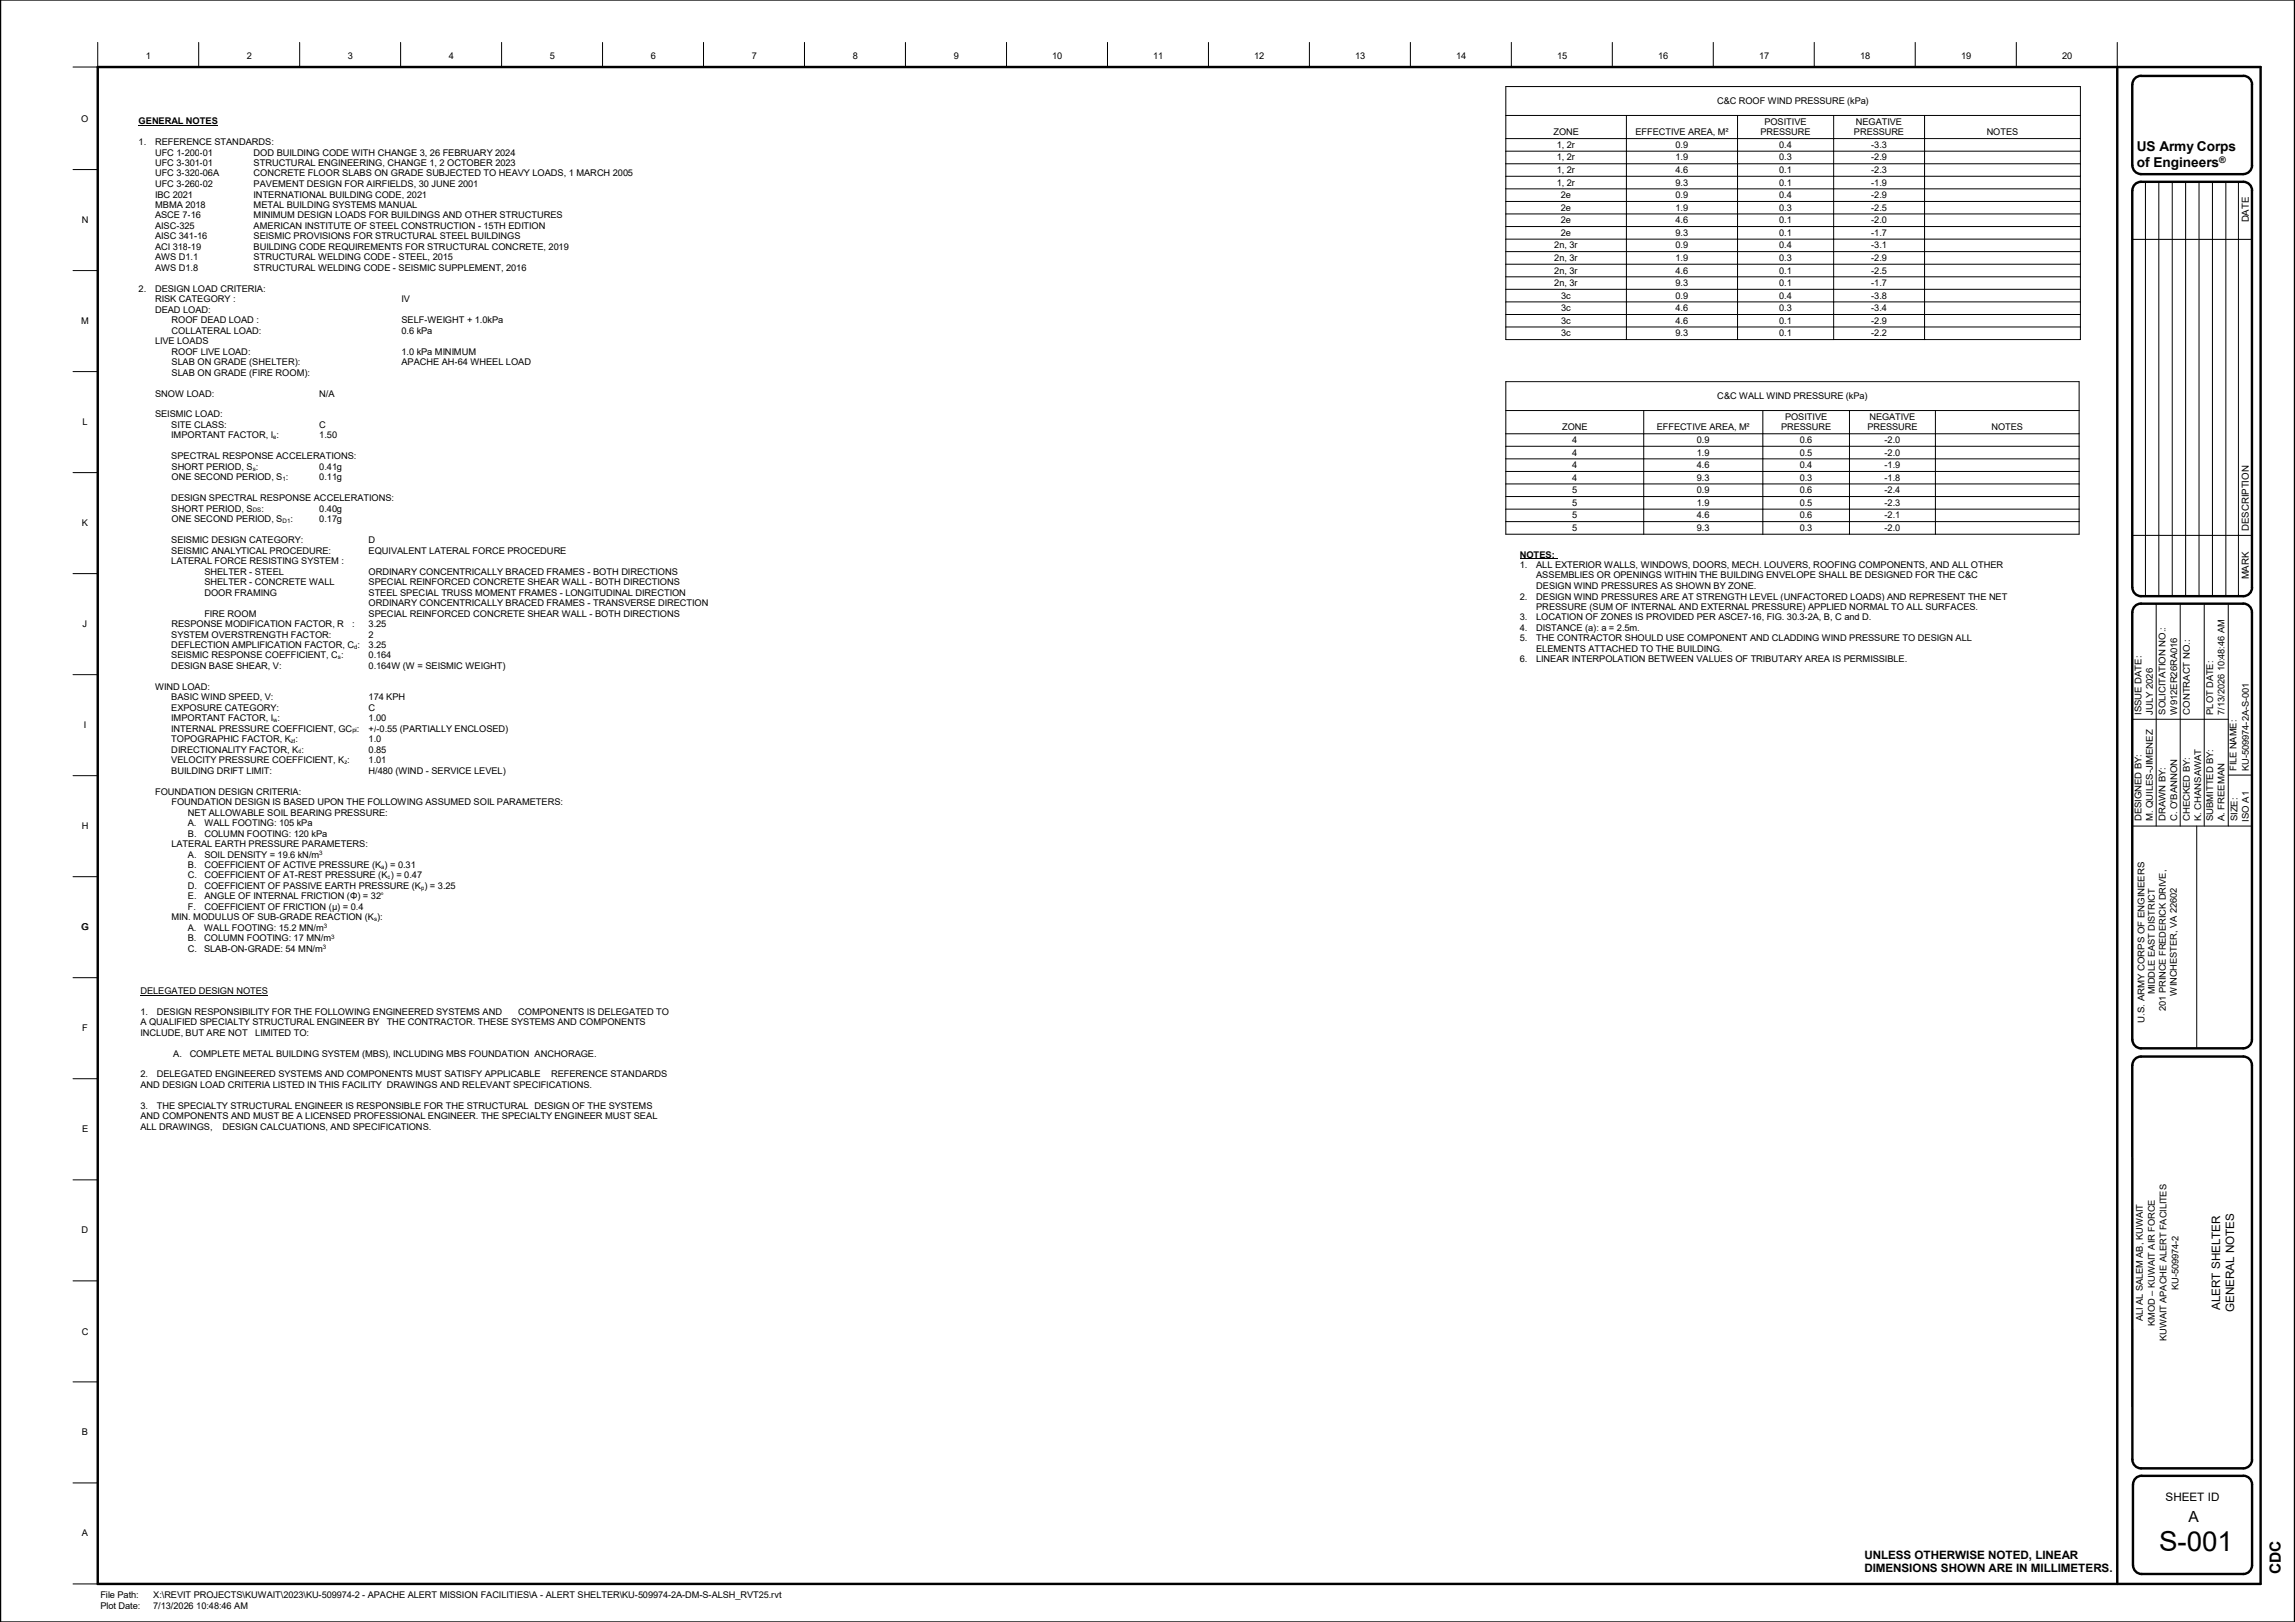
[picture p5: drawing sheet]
<svg xmlns="http://www.w3.org/2000/svg" width="841mm" height="594mm" viewBox="0 0 841 594" stroke-linecap="round" stroke-linejoin="round" font-family="sans-serif">
<defs><g id="words">
<text font-size="10.1" x="791.3" y="567.9">S-001</text>
<g font-size="5.6">
<text x="802" y="557.4">A</text>
<text x="835.9" y="576.7" transform="rotate(-90 835.9 576.7)">CDC</text>
</g>
<g font-size="5">
<text x="783.1" y="55.5">US Army Corps</text>
<text x="783.1" y="61.3">of Engineers</text>
</g>
<g font-size="4.3">
<text x="813.6" y="479.8" transform="rotate(-90 813.6 479.8)">ALERT SHELTER</text>
<text x="818.7" y="480.6" transform="rotate(-90 818.7 480.6)">GENERAL NOTES</text>
<text x="793.6" y="549.7">SHEET ID</text>
</g>
<g font-size="4.2">
<text x="683.2" y="570.8">UNLESS OTHERWISE NOTED, LINEAR</text>
<text x="683.2" y="575.8">DIMENSIONS SHOWN ARE IN MILLIMETERS.</text>
</g>
<g font-size="3.5">
<text x="824.1" y="81.4" transform="rotate(-90 824.1 81.4)">DATE</text>
<text x="824.1" y="194.4" transform="rotate(-90 824.1 194.4)">DESCRIPTION</text>
<text x="824.1" y="212.2" transform="rotate(-90 824.1 212.2)">MARK</text>
</g>
<g font-size="3.4">
<text x="53.5" y="21.5">1</text>
<text x="90.5" y="21.5">2</text>
<text x="127.5" y="21.5">3</text>
<text x="164.5" y="21.5">4</text>
<text x="201.5" y="21.5">5</text>
<text x="238.5" y="21.5">6</text>
<text x="275.5" y="21.5">7</text>
<text x="312.5" y="21.5">8</text>
<text x="349.5" y="21.5">9</text>
<text x="385.6" y="21.5">10</text>
<text x="422.6" y="21.5">11</text>
<text x="459.6" y="21.5">12</text>
<text x="496.6" y="21.5">13</text>
<text x="533.7" y="21.5">14</text>
<text x="570.7" y="21.5">15</text>
<text x="607.7" y="21.5">16</text>
<text x="644.7" y="21.5">17</text>
<text x="681.7" y="21.5">18</text>
<text x="718.7" y="21.5">19</text>
<text x="755.7" y="21.5">20</text>
<text x="629.3" y="38.1">C&amp;C ROOF WIND PRESSURE (kPa)</text>
<text x="29.8" y="44.6">O</text>
<text x="50.8" y="45.5">GENERAL NOTES</text>
<text x="646.6" y="45.7">POSITIVE</text>
<text x="680.1" y="45.7">NEGATIVE</text>
<text x="50.8" y="53.1">1.</text>
<text x="56.8" y="53.1">REFERENCE STANDARDS:</text>
<text x="569.3" y="49.6">ZONE</text>
<text x="599.3" y="49.6">EFFECTIVE AREA, M²</text>
<text x="645.1" y="49.4">PRESSURE</text>
<text x="679.4" y="49.4">PRESSURE</text>
<text x="728" y="49.6">NOTES</text>
<text x="56.8" y="57">UFC 1-200-01</text>
<text x="92.9" y="57">DOD BUILDING CODE WITH CHANGE 3, 26 FEBRUARY 2024</text>
<text x="570.5" y="54.2">1, 2r</text>
<text x="570.5" y="58.8">1, 2r</text>
<text x="614" y="54.2">0.9</text>
<text x="614" y="58.8">1.9</text>
<text x="652" y="54.2">0.4</text>
<text x="652" y="58.8">0.3</text>
<text x="685.7" y="54.2">-3.3</text>
<text x="685.7" y="58.8">-2.9</text>
<text x="56.8" y="60.8">UFC 3-301-01</text>
<text x="56.8" y="64.6">UFC 3-320-06A</text>
<text x="92.9" y="60.8">STRUCTURAL ENGINEERING, CHANGE 1, 2 OCTOBER 2023</text>
<text x="92.9" y="64.6">CONCRETE FLOOR SLABS ON GRADE SUBJECTED TO HEAVY LOADS, 1 MARCH 2005</text>
<text x="570.5" y="63.4">1, 2r</text>
<text x="614" y="63.4">4.6</text>
<text x="652" y="63.4">0.1</text>
<text x="685.7" y="63.4">-2.3</text>
<text x="56.8" y="68.5">UFC 3-260-02</text>
<text x="92.9" y="68.5">PAVEMENT DESIGN FOR AIRFIELDS, 30 JUNE 2001</text>
<text x="570.5" y="68">1, 2r</text>
<text x="614" y="68">9.3</text>
<text x="652" y="68">0.1</text>
<text x="685.7" y="68">-1.9</text>
<text x="56.8" y="72.3">IBC 2021</text>
<text x="56.8" y="76.2">MBMA 2018</text>
<text x="92.9" y="72.3">INTERNATIONAL BUILDING CODE, 2021</text>
<text x="92.9" y="76.2">METAL BUILDING SYSTEMS MANUAL</text>
<text x="572" y="72.6">2e</text>
<text x="572" y="77.2">2e</text>
<text x="614" y="72.6">0.9</text>
<text x="614" y="77.2">1.9</text>
<text x="652" y="72.6">0.4</text>
<text x="652" y="77.2">0.3</text>
<text x="685.7" y="72.6">-2.9</text>
<text x="685.7" y="77.2">-2.5</text>
<text x="29.9" y="81.6">N</text>
<text x="56.8" y="80">ASCE 7-16</text>
<text x="56.8" y="83.9">AISC-325</text>
<text x="92.9" y="83.9">AMERICAN INSTITUTE OF STEEL CONSTRUCTION -</text>
<text x="92.9" y="80">MINIMUM DESIGN LOADS FOR BUILDINGS AND OTHER STRUCTURES</text>
<text x="177.2" y="83.9">15TH EDITION</text>
<text x="572" y="81.8">2e</text>
<text x="614" y="81.8">4.6</text>
<text x="652" y="81.8">0.1</text>
<text x="685.7" y="81.8">-2.0</text>
<text x="56.8" y="87.7">AISC 341-16</text>
<text x="92.9" y="87.7">SEISMIC PROVISIONS FOR STRUCTURAL STEEL BUILDINGS</text>
<text x="572" y="86.4">2e</text>
<text x="614" y="86.4">9.3</text>
<text x="652" y="86.4">0.1</text>
<text x="685.7" y="86.4">-1.7</text>
<text x="56.8" y="91.5">ACI 318-19</text>
<text x="56.8" y="95.3">AWS D1.1</text>
<text x="92.9" y="91.5">BUILDING CODE REQUIREMENTS FOR STRUCTURAL CONCRETE, 2019</text>
<text x="92.9" y="95.3">STRUCTURAL WELDING CODE -</text>
<text x="146" y="95.3">STEEL, 2015</text>
<text x="569.6" y="91">2n, 3r</text>
<text x="569.6" y="95.6">2n, 3r</text>
<text x="614" y="91">0.9</text>
<text x="614" y="95.6">1.9</text>
<text x="652" y="91">0.4</text>
<text x="652" y="95.6">0.3</text>
<text x="685.7" y="91">-3.1</text>
<text x="685.7" y="95.6">-2.9</text>
<text x="56.8" y="99.2">AWS D1.8</text>
<text x="92.9" y="99.2">STRUCTURAL WELDING CODE -</text>
<text x="146" y="99.2">SEISMIC SUPPLEMENT, 2016</text>
<text x="569.6" y="100.2">2n, 3r</text>
<text x="614" y="100.2">4.6</text>
<text x="652" y="100.2">0.1</text>
<text x="685.7" y="100.2">-2.5</text>
<text x="50.8" y="106.8">2.</text>
<text x="56.8" y="106.8">DESIGN LOAD CRITERIA:</text>
<text x="569.6" y="104.8">2n, 3r</text>
<text x="614" y="104.8">9.3</text>
<text x="652" y="104.8">0.1</text>
<text x="685.7" y="104.8">-1.7</text>
<text x="56.8" y="110.7">RISK CATEGORY :</text>
<text x="147.1" y="110.7">IV</text>
<text x="572.1" y="109.4">3c</text>
<text x="614" y="109.4">0.9</text>
<text x="652" y="109.4">0.4</text>
<text x="685.7" y="109.4">-3.8</text>
<text x="29.8" y="118.6">M</text>
<text x="56.8" y="114.6">DEAD LOAD:</text>
<text x="62.8" y="118.4">ROOF DEAD LOAD :</text>
<text x="147.1" y="118.4">SELF-WEIGHT + 1.0kPa</text>
<text x="572.1" y="114">3c</text>
<text x="572.1" y="118.6">3c</text>
<text x="614" y="114">4.6</text>
<text x="614" y="118.6">4.6</text>
<text x="652" y="114">0.3</text>
<text x="652" y="118.6">0.1</text>
<text x="685.7" y="114">-3.4</text>
<text x="685.7" y="118.6">-2.9</text>
<text x="62.8" y="122.2">COLLATERAL LOAD:</text>
<text x="147.1" y="122.2">0.6 kPa</text>
<text x="572.1" y="123.2">3c</text>
<text x="614" y="123.2">9.3</text>
<text x="652" y="123.2">0.1</text>
<text x="685.7" y="123.2">-2.2</text>
<text x="56.8" y="126.1">LIVE LOADS</text>
<text x="62.8" y="129.9">ROOF LIVE LOAD:</text>
<text x="147.1" y="129.9">1.0 kPa MINIMUM</text>
<text x="62.8" y="133.7">SLAB ON GRADE (SHELTER):</text>
<text x="62.8" y="137.6">SLAB ON GRADE (FIRE ROOM):</text>
<text x="147.1" y="133.7">APACHE AH-64 WHEEL LOAD</text>
<text x="56.8" y="145.2">SNOW LOAD:</text>
<text x="117" y="145.2">N/A</text>
<text x="629.3" y="146.2">C&amp;C WALL WIND PRESSURE (kPa)</text>
<text x="30.2" y="155.6">L</text>
<text x="56.8" y="152.9">SEISMIC LOAD:</text>
<text x="654.2" y="153.8">POSITIVE</text>
<text x="685" y="153.8">NEGATIVE</text>
<text x="62.8" y="156.8">SITE CLASS:</text>
<text x="62.8" y="160.6">IMPORTANT FACTOR, I</text>
<text x="101.3" y="160.6">:</text>
<text x="117" y="156.8">C</text>
<text x="117" y="160.6">1.50</text>
<text x="572.5" y="157.6">ZONE</text>
<text x="607.1" y="157.6">EFFECTIVE AREA, M²</text>
<text x="652.7" y="157.5">PRESSURE</text>
<text x="684.3" y="157.5">PRESSURE</text>
<text x="729.8" y="157.6">NOTES</text>
<text x="576.1" y="162.3">4</text>
<text x="576.1" y="166.9">4</text>
<text x="621.8" y="162.3">0.9</text>
<text x="621.8" y="166.9">1.9</text>
<text x="659.5" y="162.3">0.6</text>
<text x="659.5" y="166.9">0.5</text>
<text x="690.6" y="162.3">-2.0</text>
<text x="690.6" y="166.9">-2.0</text>
<text x="62.8" y="168.3">SPECTRAL RESPONSE ACCELERATIONS:</text>
<text x="62.8" y="172.1">SHORT PERIOD, S</text>
<text x="93.7" y="172.1">:</text>
<text x="117" y="172.1">0.41g</text>
<text x="576.1" y="171.5">4</text>
<text x="621.8" y="171.5">4.6</text>
<text x="659.5" y="171.5">0.4</text>
<text x="690.6" y="171.5">-1.9</text>
<text x="62.8" y="175.9">ONE SECOND PERIOD, S</text>
<text x="104.8" y="175.9">:</text>
<text x="117" y="175.9">0.11g</text>
<text x="576.1" y="176.1">4</text>
<text x="621.8" y="176.1">9.3</text>
<text x="659.5" y="176.1">0.3</text>
<text x="690.6" y="176.1">-1.8</text>
<text x="62.8" y="183.6">DESIGN SPECTRAL RESPONSE ACCELERATIONS:</text>
<text x="576.1" y="180.7">5</text>
<text x="576.1" y="185.3">5</text>
<text x="621.8" y="180.7">0.9</text>
<text x="621.8" y="185.3">1.9</text>
<text x="659.5" y="180.7">0.6</text>
<text x="659.5" y="185.3">0.5</text>
<text x="690.6" y="180.7">-2.4</text>
<text x="690.6" y="185.3">-2.3</text>
<text x="62.8" y="187.5">SHORT PERIOD, S</text>
<text x="62.8" y="191.3">ONE SECOND PERIOD, S</text>
<text x="95.8" y="187.5">:</text>
<text x="106.4" y="191.3">:</text>
<text x="117" y="187.5">0.40g</text>
<text x="117" y="191.3">0.17g</text>
<text x="576.1" y="189.9">5</text>
<text x="621.8" y="189.9">4.6</text>
<text x="659.5" y="189.9">0.6</text>
<text x="690.6" y="189.9">-2.1</text>
<text x="30" y="192.6">K</text>
<text x="576.1" y="194.5">5</text>
<text x="621.8" y="194.5">9.3</text>
<text x="659.5" y="194.5">0.3</text>
<text x="690.6" y="194.5">-2.0</text>
<text x="62.8" y="199">SEISMIC DESIGN CATEGORY:</text>
<text x="62.8" y="202.8">SEISMIC ANALYTICAL PROCEDURE:</text>
<text x="135.1" y="199">D</text>
<text x="135.1" y="202.8">EQUIVALENT LATERAL FORCE PROCEDURE</text>
<text x="62.8" y="206.6">LATERAL FORCE RESISTING SYSTEM :</text>
<text x="556.9" y="204.2">NOTES:</text>
<text x="556.9" y="208.1">1.</text>
<text x="562.9" y="208.1">ALL EXTERIOR WALLS, WINDOWS, DOORS, MECH. LOUVERS, ROOFING COMPONENTS, AND ALL OTHER</text>
<text x="74.9" y="210.5">SHELTER -</text>
<text x="74.9" y="214.3">SHELTER -</text>
<text x="93.4" y="210.5">STEEL</text>
<text x="93.4" y="214.3">CONCRETE WALL</text>
<text x="135.1" y="210.5">ORDINARY CONCENTRICALLY BRACED FRAMES -</text>
<text x="135.1" y="214.3">SPECIAL REINFORCED CONCRETE SHEAR WALL -</text>
<text x="217.4" y="210.5">BOTH DIRECTIONS</text>
<text x="218.1" y="214.3">BOTH DIRECTIONS</text>
<text x="562.9" y="211.9">ASSEMBLIES OR OPENINGS WITHIN THE BUILDING ENVELOPE SHALL BE DESIGNED FOR THE C&amp;C</text>
<text x="562.9" y="215.7">DESIGN WIND PRESSURES AS SHOWN BY ZONE.</text>
<text x="74.9" y="218.1">DOOR FRAMING</text>
<text x="135.1" y="218.1">STEEL SPECIAL TRUSS MOMENT FRAMES -</text>
<text x="135.1" y="222">ORDINARY CONCENTRICALLY BRACED FRAMES -</text>
<text x="207.2" y="218.1">LONGITUDINAL DIRECTION</text>
<text x="217.4" y="222">TRANSVERSE DIRECTION</text>
<text x="556.9" y="219.6">2.</text>
<text x="562.9" y="219.6">DESIGN WIND PRESSURES ARE AT STRENGTH LEVEL (UNFACTORED LOADS) AND REPRESENT THE NET</text>
<text x="74.9" y="225.8">FIRE ROOM</text>
<text x="135.1" y="225.8">SPECIAL REINFORCED CONCRETE SHEAR WALL -</text>
<text x="218.1" y="225.8">BOTH DIRECTIONS</text>
<text x="556.9" y="227.2">3.</text>
<text x="562.9" y="223.4">PRESSURE (SUM OF INTERNAL AND EXTERNAL PRESSURE) APPLIED NORMAL TO ALL SURFACES.</text>
<text x="562.9" y="227.2">LOCATION OF ZONES IS PROVIDED PER ASCE7-16, FIG. 30.3-2A, B, C and D.</text>
<text x="30.3" y="229.6">J</text>
<text x="62.8" y="233.5">SYSTEM OVERSTRENGTH FACTOR:</text>
<text x="62.8" y="229.7">RESPONSE MODIFICATION FACTOR, R</text>
<text x="129.1" y="229.7">:</text>
<text x="135.1" y="229.7">3.25</text>
<text x="135.1" y="233.5">2</text>
<text x="556.9" y="231.1">4.</text>
<text x="562.9" y="231.1">DISTANCE (a): a = 2.5m.</text>
<text x="62.8" y="237.3">DEFLECTION AMPLIFICATION FACTOR, C</text>
<text x="131" y="237.3">:</text>
<text x="135.1" y="237.3">3.25</text>
<text x="556.9" y="234.9">5.</text>
<text x="562.9" y="234.9">THE CONTRACTOR SHOULD USE COMPONENT AND CLADDING WIND PRESSURE TO DESIGN ALL</text>
<text x="562.9" y="238.8">ELEMENTS ATTACHED TO THE BUILDING.</text>
<text x="62.8" y="241.2">SEISMIC RESPONSE COEFFICIENT, C</text>
<text x="62.8" y="245">DESIGN BASE SHEAR, V:</text>
<text x="125" y="241.2">:</text>
<text x="135.1" y="241.2">0.164</text>
<text x="135.1" y="245">0.164W (W = SEISMIC WEIGHT)</text>
<text x="556.9" y="242.6">6.</text>
<text x="562.9" y="242.6">LINEAR INTERPOLATION BETWEEN VALUES OF TRIBUTARY AREA IS PERMISSIBLE.</text>
<text x="56.8" y="252.7">WIND LOAD:</text>
<text x="62.8" y="256.5">BASIC WIND SPEED, V:</text>
<text x="135.1" y="256.5">174 KPH</text>
<text x="62.8" y="260.4">EXPOSURE CATEGORY:</text>
<text x="135.1" y="260.4">C</text>
<text x="784.8" y="261.7" transform="rotate(-90 784.8 261.7)">ISSUE DATE:</text>
<text x="788.9" y="261.7" transform="rotate(-90 788.9 261.7)">JULY 2026</text>
<text x="793.6" y="261.7" transform="rotate(-90 793.6 261.7)">SOLICITATION NO.:</text>
<text x="797.8" y="261.7" transform="rotate(-90 797.8 261.7)">W912ER26RA016</text>
<text x="802.4" y="261.7" transform="rotate(-90 802.4 261.7)">CONTRACT NO.:</text>
<text x="811.1" y="261.7" transform="rotate(-90 811.1 261.7)">PLOT DATE:</text>
<text x="815.2" y="261.7" transform="rotate(-90 815.2 261.7)">7/13/2026 10:48:46 AM</text>
<text x="30.7" y="266.6">I</text>
<text x="62.8" y="264.2">IMPORTANT FACTOR, I</text>
<text x="62.8" y="268">INTERNAL PRESSURE COEFFICIENT, GC</text>
<text x="101.7" y="264.2">:</text>
<text x="130.8" y="268">:</text>
<text x="135.1" y="264.2">1.00</text>
<text x="135.1" y="268">+/-0.55 (PARTIALLY ENCLOSED)</text>
<text x="62.8" y="271.9">TOPOGRAPHIC FACTOR, K</text>
<text x="62.8" y="275.7">DIRECTIONALITY FACTOR, K</text>
<text x="108.3" y="271.9">:</text>
<text x="110.5" y="275.7">:</text>
<text x="135.1" y="271.9">1.0</text>
<text x="135.1" y="275.7">0.85</text>
<text x="62.8" y="279.5">VELOCITY PRESSURE COEFFICIENT, K</text>
<text x="127.3" y="279.5">:</text>
<text x="135.1" y="279.5">1.01</text>
<text x="62.8" y="283.4">BUILDING DRIFT LIMIT:</text>
<text x="135.1" y="283.4">H/480 (WIND -</text>
<text x="158.1" y="283.4">SERVICE LEVEL)</text>
<text x="819.6" y="282.3" transform="rotate(-90 819.6 282.3)">FILE NAME:</text>
<text x="824.1" y="282.3" transform="rotate(-90 824.1 282.3)">KU-509974-2A-S-001</text>
<text x="56.8" y="291">FOUNDATION DESIGN CRITERIA:</text>
<text x="62.8" y="294.9">FOUNDATION DESIGN IS BASED UPON THE FOLLOWING ASSUMED SOIL PARAMETERS:</text>
<text x="68.9" y="298.7">NET ALLOWABLE SOIL BEARING PRESSURE:</text>
<text x="29.9" y="303.6">H</text>
<text x="68.8" y="302.6">A.</text>
<text x="74.9" y="302.6">WALL FOOTING: 105 kPa</text>
<text x="784.8" y="300.8" transform="rotate(-90 784.8 300.8)">DESIGNED BY:</text>
<text x="788.9" y="300.8" transform="rotate(-90 788.9 300.8)">M. QUILES-JIMENEZ</text>
<text x="793.6" y="300.8" transform="rotate(-90 793.6 300.8)">DRAWN BY:</text>
<text x="797.8" y="300.8" transform="rotate(-90 797.8 300.8)">C. O'BANNON</text>
<text x="802.4" y="300.8" transform="rotate(-90 802.4 300.8)">CHECKED BY:</text>
<text x="806.6" y="300.8" transform="rotate(-90 806.6 300.8)">K. CHANSAWAT</text>
<text x="811.1" y="300.8" transform="rotate(-90 811.1 300.8)">SUBMITTED BY:</text>
<text x="815.2" y="300.8" transform="rotate(-90 815.2 300.8)">A. FREEMAN</text>
<text x="820" y="300.8" transform="rotate(-90 820 300.8)">SIZE:</text>
<text x="824.1" y="300.9" transform="rotate(-90 824.1 300.9)">ISO A1</text>
<text x="62.8" y="310.2">LATERAL EARTH PRESSURE PARAMETERS:</text>
<text x="68.9" y="306.4">B.</text>
<text x="74.9" y="306.4">COLUMN FOOTING: 120 kPa</text>
<text x="68.9" y="314.1">A.</text>
<text x="68.9" y="317.9">B.</text>
<text x="74.9" y="314.1">SOIL DENSITY = 19.6 kN/m</text>
<text x="74.9" y="317.9">COEFFICIENT OF ACTIVE PRESSURE (K</text>
<text x="140.9" y="317.9">) = 0.31</text>
<text x="68.9" y="321.7">C.</text>
<text x="74.9" y="321.7">COEFFICIENT OF AT-REST PRESSURE (K</text>
<text x="143.2" y="321.7">) = 0.47</text>
<text x="68.9" y="325.6">D.</text>
<text x="68.9" y="329.4">E.</text>
<text x="74.9" y="329.4">ANGLE OF INTERNAL FRICTION (Φ) = 32</text>
<text x="74.9" y="325.6">COEFFICIENT OF PASSIVE EARTH PRESSURE (K</text>
<text x="155.5" y="325.6">) = 3.25</text>
<text x="68.9" y="333.2">F.</text>
<text x="74.9" y="333.2">COEFFICIENT OF FRICTION (μ) = 0.4</text>
<text x="29.8" y="340.6">G</text>
<text x="62.8" y="337.1">MIN. MODULUS OF SUB-GRADE REACTION (K</text>
<text x="68.8" y="340.9">A.</text>
<text x="74.8" y="340.9">WALL FOOTING: 15.2 MN/m</text>
<text x="138.2" y="337.1">):</text>
<text x="68.8" y="344.8">B.</text>
<text x="74.8" y="344.8">COLUMN FOOTING: 17 MN/m</text>
<text x="68.8" y="348.6">C.</text>
<text x="74.8" y="348.6">SLAB-ON-GRADE: 54 MN/m</text>
<text x="51.4" y="363.9">DELEGATED DESIGN NOTES</text>
<text x="789.7" y="364.2" transform="rotate(-90 789.7 364.2)">MIDDLE EAST DISTRICT</text>
<text x="797.7" y="364.6" transform="rotate(-90 797.7 364.6)">WINCHESTER, VA 22602</text>
<text x="51.4" y="371.6">1.</text>
<text x="57.4" y="371.6">DESIGN RESPONSIBILITY FOR THE FOLLOWING ENGINEERED SYSTEMS AND</text>
<text x="189.9" y="371.6">COMPONENTS IS DELEGATED TO</text>
<text x="793.7" y="370.2" transform="rotate(-90 793.7 370.2)">201 PRINCE FREDERICK DRIVE,</text>
<text x="30.1" y="377.6">F</text>
<text x="51.4" y="375.5">A QUALIFIED SPECIALTY STRUCTURAL ENGINEER BY</text>
<text x="141.7" y="375.5">THE CONTRACTOR. THESE SYSTEMS AND COMPONENTS</text>
<text x="785.8" y="374.5" transform="rotate(-90 785.8 374.5)">U.S. ARMY CORPS OF ENGINEERS</text>
<text x="51.4" y="379.3">INCLUDE, BUT ARE NOT</text>
<text x="93.6" y="379.3">LIMITED TO:</text>
<text x="63.5" y="387">A.</text>
<text x="69.5" y="387">COMPLETE METAL BUILDING SYSTEM (MBS), INCLUDING MBS FOUNDATION</text>
<text x="195.9" y="387">ANCHORAGE.</text>
<text x="51.4" y="394.6">2.</text>
<text x="57.4" y="394.6">DELEGATED ENGINEERED SYSTEMS AND COMPONENTS MUST SATISFY APPLICABLE</text>
<text x="201.9" y="394.6">REFERENCE STANDARDS</text>
<text x="51.4" y="398.5">AND DESIGN LOAD CRITERIA LISTED IN THIS FACILITY</text>
<text x="141.7" y="398.5">DRAWINGS AND RELEVANT SPECIFICATIONS.</text>
<text x="51.4" y="406.1">3.</text>
<text x="57.4" y="406.1">THE SPECIALTY STRUCTURAL ENGINEER IS RESPONSIBLE FOR THE STRUCTURAL</text>
<text x="195.9" y="406.1">DESIGN OF THE SYSTEMS</text>
<text x="51.4" y="410">AND COMPONENTS AND MUST BE A LICENSED</text>
<text x="51.4" y="413.8">ALL DRAWINGS,</text>
<text x="81.5" y="413.8">DESIGN CALCUATIONS, AND SPECIFICATIONS.</text>
<text x="129.7" y="410">PROFESSIONAL ENGINEER. THE SPECIALTY ENGINEER MUST SEAL</text>
<text x="30.1" y="414.7">E</text>
<text x="29.9" y="451.7">D</text>
<text x="798.3" y="472.5" transform="rotate(-90 798.3 472.5)">KU-509974-2</text>
<text x="785.2" y="483.9" transform="rotate(-90 785.2 483.9)">ALI AL SALEM AB, KUWAIT</text>
<text x="789.7" y="485.6" transform="rotate(-90 789.7 485.6)">KMOD – KUWAIT AIR FORCE</text>
<text x="29.9" y="488.8">C</text>
<text x="794" y="491.3" transform="rotate(-90 794 491.3)">KUWAIT APACHE ALERT FACILITES</text>
<text x="30" y="525.7">B</text>
<text x="30" y="562.7">A</text>
<text x="36.8" y="585.4">File Path:</text>
<text x="56.1" y="585.4">X:\REVIT PROJECTS\KUWAIT\2023\KU-509974-2 - APACHE ALERT MISSION FACILITIES\A - ALERT SHELTER\KU-509974-2A-DM-S-ALSH_RVT25.rvt</text>
<text x="36.8" y="589.5">Plot Date:</text>
<text x="56.1" y="589.5">7/13/2026 10:48:46 AM</text>
</g>
<text font-size="3.3" x="813.3" y="59.8">®</text>
<g font-size="2.2">
<text x="100.2" y="160.8">e</text>
<text x="92.6" y="172.3">s</text>
<text x="103.5" y="176.2">1</text>
<text x="92.6" y="187.7">DS</text>
<text x="103.5" y="191.5">D1</text>
<text x="129.8" y="237.6">d</text>
<text x="123.8" y="241.4">s</text>
<text x="100.2" y="264.4">w</text>
<text x="129.1" y="268.3">pi</text>
<text x="106.6" y="272.1">zt</text>
<text x="109.3" y="275.9">d</text>
<text x="126.2" y="279.8">z</text>
<text x="117" y="313.1">3</text>
<text x="139.7" y="318.1">a</text>
<text x="142" y="322">o</text>
<text x="139.7" y="328.4">º</text>
<text x="154.3" y="325.8">p</text>
<text x="118.7" y="339.9">3</text>
<text x="137.1" y="337.4">s</text>
<text x="118.4" y="347.6">3</text>
<text x="121.3" y="343.7">3</text>
</g>
</g></defs>
<path d="M50.8 46h29" fill="none" stroke="#000" stroke-width=".37"/>
<g fill="#fff">
<path d="M50.8 50.1h3.7v3.8h-3.7z"/>
<path d="M56.8 50.1h43.5v3.8h-43.5z"/>
<path d="M56.8 53.9h9.7v3.9h-9.7z"/>
<path d="M66.5 53.9h1.2v3.9h-1.2z"/>
<path d="M67.7 53.9h5.5v3.9h-5.5z"/>
<path d="M73.2 53.9h1.1v3.9h-1.1z"/>
<path d="M74.3 53.9h3.8v3.9h-3.8z"/>
<path d="M92.9 53.9h95.9v3.9h-95.9z"/>
<path d="M56.8 57.8h9.7v3.8h-9.7z"/>
<path d="M66.5 57.8h1.2v3.8h-1.2z"/>
<path d="M67.7 57.8h5.5v3.8h-5.5z"/>
<path d="M73.2 57.8h1.1v3.8h-1.1z"/>
<path d="M74.3 57.8h3.8v3.8h-3.8z"/>
<path d="M92.9 57.8h96v3.8h-96z"/>
<path d="M56.8 61.6h9.7v3.8h-9.7z"/>
<path d="M66.5 61.6h1.2v3.8h-1.2z"/>
<path d="M67.7 61.6h5.5v3.8h-5.5z"/>
<path d="M73.2 61.6h1.1v3.8h-1.1z"/>
<path d="M74.3 61.6h6.1v3.8h-6.1z"/>
<path d="M92.9 61.6h139.1v3.8h-139.1z"/>
<path d="M56.8 65.4h9.7v3.9h-9.7z"/>
<path d="M66.5 65.4h1.2v3.9h-1.2z"/>
<path d="M67.7 65.4h5.5v3.9h-5.5z"/>
<path d="M73.2 65.4h1.1v3.9h-1.1z"/>
<path d="M74.3 65.4h3.8v3.9h-3.8z"/>
<path d="M92.9 65.4h82.4v3.9h-82.4z"/>
<path d="M56.8 69.3h13.9v3.8h-13.9z"/>
<path d="M92.9 69.3h63.6v3.8h-63.6z"/>
<path d="M56.8 73.1h18.6v3.9h-18.6z"/>
<path d="M92.9 73.1h60.1v3.9h-60.1z"/>
<path d="M56.8 77h12v3.8h-12z"/>
<path d="M68.8 77h1.1v3.8h-1.1z"/>
<path d="M69.9 77h3.7v3.8h-3.7z"/>
<path d="M92.9 77h114.2v3.8h-114.2z"/>
<path d="M56.8 80.8h7.8v3.8h-7.8z"/>
<path d="M64.6 80.8h1.1v3.8h-1.1z"/>
<path d="M65.7 80.8h5.6v3.8h-5.6z"/>
<path d="M92.9 80.8h82.3v3.8h-82.3z"/>
<path d="M175.2 80.8h1.1v3.8h-1.1z"/>
<path d="M177.2 80.8h22.7v3.8h-22.7z"/>
<path d="M56.8 84.6h14.3v3.9h-14.3z"/>
<path d="M71.1 84.6h1.1v3.9h-1.1z"/>
<path d="M72.2 84.6h3.7v3.9h-3.7z"/>
<path d="M92.9 84.6h97.9v3.9h-97.9z"/>
<path d="M56.8 88.5h12.1v3.8h-12.1z"/>
<path d="M68.9 88.5h1.1v3.8h-1.1z"/>
<path d="M70 88.5h3.7v3.8h-3.7z"/>
<path d="M92.9 88.5h115.5v3.8h-115.5z"/>
<path d="M56.8 92.3h15.8v3.8h-15.8z"/>
<path d="M92.9 92.3h51.1v3.8h-51.1z"/>
<path d="M144 92.3h1.1v3.8h-1.1z"/>
<path d="M146 92.3h20v3.8h-20z"/>
<path d="M56.8 96.1h15.8v3.9h-15.8z"/>
<path d="M92.9 96.1h51.1v3.9h-51.1z"/>
<path d="M144 96.1h1.1v3.9h-1.1z"/>
<path d="M146 96.1h46.9v3.9h-46.9z"/>
<path d="M50.8 103.8h2.8v3.9h-2.8z"/>
<path d="M56.8 103.8h40.5v3.9h-40.5z"/>
<path d="M56.8 107.7h29.5v3.8h-29.5z"/>
<path d="M147.1 107.7h4.1v3.8h-4.1z"/>
<path d="M56.8 111.5h20.5v3.8h-20.5z"/>
<path d="M62.8 115.3h33v3.9h-33z"/>
<path d="M147.1 115.3h8.4v3.9h-8.4z"/>
<path d="M155.5 115.3h1.1v3.9h-1.1z"/>
<path d="M156.6 115.3h27.8v3.9h-27.8z"/>
<path d="M62.8 119.2h33v3.8h-33z"/>
<path d="M147.1 119.2h12.2v3.8h-12.2z"/>
<path d="M56.8 123h19.6v3.8h-19.6z"/>
<path d="M62.8 126.8h30v3.9h-30z"/>
<path d="M147.1 126.8h27.4v3.9h-27.4z"/>
<path d="M62.8 130.7h47.3v3.8h-47.3z"/>
<path d="M147.1 130.7h19.5v3.8h-19.5z"/>
<path d="M166.6 130.7h1.2v3.8h-1.2z"/>
<path d="M167.8 130.7h26.8v3.8h-26.8z"/>
<path d="M62.8 134.5h50.9v3.8h-50.9z"/>
<path d="M56.8 142.2h21.7v3.8h-21.7z"/>
<path d="M117 142.2h5.7v3.8h-5.7z"/>
<path d="M56.8 149.9h24.8v3.8h-24.8z"/>
<path d="M62.8 153.7h20.3v3.8h-20.3z"/>
<path d="M117 153.7h2.5v3.8h-2.5z"/>
<path d="M62.8 157.5h37.4v3.9h-37.4z"/>
<path d="M100.2 157.5h1.1v3.9h-1.1z"/>
<path d="M101.3 157.5h1v3.9h-1z"/>
<path d="M117 157.5h6.5v3.9h-6.5z"/>
<path d="M62.8 165.2h67.8v3.8h-67.8z"/>
<path d="M62.8 169h29.8v3.9h-29.8z"/>
<path d="M92.6 169h1.1v3.9h-1.1z"/>
<path d="M93.7 169h1v3.9h-1z"/>
<path d="M117 169h8.3v3.9h-8.3z"/>
<path d="M62.8 172.9h40.7v3.8h-40.7z"/>
<path d="M103.5 172.9h1.3v3.8h-1.3z"/>
<path d="M104.8 172.9h.9v3.8h-.9z"/>
<path d="M117 172.9h8.3v3.8h-8.3z"/>
<path d="M62.8 180.6h81.6v3.8h-81.6z"/>
<path d="M62.8 184.4h29.8v3.8h-29.8z"/>
<path d="M92.6 184.4h3.2v3.8h-3.2z"/>
<path d="M95.8 184.4h.9v3.8h-.9z"/>
<path d="M117 184.4h8.3v3.8h-8.3z"/>
<path d="M62.8 188.2h40.7v3.9h-40.7z"/>
<path d="M103.5 188.2h2.9v3.9h-2.9z"/>
<path d="M106.4 188.2h1v3.9h-1z"/>
<path d="M117 188.2h8.3v3.9h-8.3z"/>
<path d="M62.8 195.9h48.3v3.8h-48.3z"/>
<path d="M135.1 195.9h2.4v3.8h-2.4z"/>
<path d="M62.8 199.7h58.6v3.9h-58.6z"/>
<path d="M135.1 199.7h72.5v3.9h-72.5z"/>
<path d="M62.8 203.6h63.3v3.8h-63.3z"/>
<path d="M74.9 207.4h16.5v3.8h-16.5z"/>
<path d="M91.4 207.4h1.1v3.8h-1.1z"/>
<path d="M93.4 207.4h10.7v3.8h-10.7z"/>
<path d="M135.1 207.4h80.2v3.8h-80.2z"/>
<path d="M215.3 207.4h1.2v3.8h-1.2z"/>
<path d="M217.4 207.4h31v3.8h-31z"/>
<path d="M74.9 211.2h16.5v3.9h-16.5z"/>
<path d="M91.4 211.2h1.1v3.9h-1.1z"/>
<path d="M93.4 211.2h30.1v3.9h-30.1z"/>
<path d="M135.1 211.2h81v3.9h-81z"/>
<path d="M216.1 211.2h1.1v3.9h-1.1z"/>
<path d="M218.1 211.2h31v3.9h-31z"/>
<path d="M74.9 215.1h26.7v3.8h-26.7z"/>
<path d="M135.1 215.1h70v3.8h-70z"/>
<path d="M205.1 215.1h1.1v3.8h-1.1z"/>
<path d="M207.2 215.1h44.2v3.8h-44.2z"/>
<path d="M135.1 218.9h80.2v3.9h-80.2z"/>
<path d="M215.3 218.9h1.2v3.9h-1.2z"/>
<path d="M217.4 218.9h42.2v3.9h-42.2z"/>
<path d="M74.9 222.8h19.1v3.8h-19.1z"/>
<path d="M135.1 222.8h81v3.8h-81z"/>
<path d="M216.1 222.8h1.1v3.8h-1.1z"/>
<path d="M218.1 222.8h31v3.8h-31z"/>
<path d="M62.8 226.6h63.3v3.9h-63.3z"/>
<path d="M129.1 226.6h.9v3.9h-.9z"/>
<path d="M135.1 226.6h6.5v3.9h-6.5z"/>
<path d="M62.8 230.5h58.7v3.8h-58.7z"/>
<path d="M135.1 230.5h1.8v3.8h-1.8z"/>
<path d="M62.8 234.3h67v3.8h-67z"/>
<path d="M129.8 234.3h1.2v3.8h-1.2z"/>
<path d="M131 234.3h.9v3.8h-.9z"/>
<path d="M135.1 234.3h6.5v3.8h-6.5z"/>
<path d="M62.8 238.1h61v3.8h-61z"/>
<path d="M123.8 238.1h1.2v3.8h-1.2z"/>
<path d="M125 238.1h.9v3.8h-.9z"/>
<path d="M135.1 238.1h8.3v3.8h-8.3z"/>
<path d="M62.8 241.9h40.4v3.9h-40.4z"/>
<path d="M135.1 241.9h50.2v3.9h-50.2z"/>
<path d="M56.8 249.6h20.1v3.8h-20.1z"/>
<path d="M62.8 253.4h37.4v3.9h-37.4z"/>
<path d="M135.1 253.4h13.4v3.9h-13.4z"/>
<path d="M62.8 257.3h39.5v3.9h-39.5z"/>
<path d="M135.1 257.3h2.4v3.9h-2.4z"/>
<path d="M62.8 261.2h37.4v3.8h-37.4z"/>
<path d="M100.1 261.2h1.6v3.8h-1.6z"/>
<path d="M101.7 261.2h.9v3.8h-.9z"/>
<path d="M135.1 261.2h6.5v3.8h-6.5z"/>
<path d="M62.8 265h66.3v3.8h-66.3z"/>
<path d="M129.1 265h1.7v3.8h-1.7z"/>
<path d="M130.8 265h.9v3.8h-.9z"/>
<path d="M135.1 265h2.9v3.8h-2.9z"/>
<path d="M138 265h1.1v3.8h-1.1z"/>
<path d="M139.1 265h47.2v3.8h-47.2z"/>
<path d="M62.8 268.8h43.8v3.9h-43.8z"/>
<path d="M106.6 268.8h1.7v3.9h-1.7z"/>
<path d="M108.3 268.8h.9v3.9h-.9z"/>
<path d="M135.1 268.8h4.6v3.9h-4.6z"/>
<path d="M62.8 272.7h46.5v3.8h-46.5z"/>
<path d="M109.3 272.7h1.2v3.8h-1.2z"/>
<path d="M110.5 272.7h1v3.8h-1z"/>
<path d="M135.1 272.7h6.5v3.8h-6.5z"/>
<path d="M62.8 276.5h63.4v3.8h-63.4z"/>
<path d="M126.2 276.5h1.1v3.8h-1.1z"/>
<path d="M127.3 276.5h.9v3.8h-.9z"/>
<path d="M135.1 276.5h6.5v3.8h-6.5z"/>
<path d="M62.8 280.3h36.9v3.9h-36.9z"/>
<path d="M135.1 280.3h20.9v3.9h-20.9z"/>
<path d="M156 280.3h1.2v3.9h-1.2z"/>
<path d="M158.1 280.3h27.2v3.9h-27.2z"/>
<path d="M56.8 288h53.6v3.8h-53.6z"/>
<path d="M62.8 291.8h143.5v3.9h-143.5z"/>
<path d="M68.9 295.7h73.2v3.8h-73.2z"/>
<path d="M68.8 299.5h4.1v3.9h-4.1z"/>
<path d="M74.9 299.5h39.6v3.9h-39.6z"/>
<path d="M68.9 303.4h3.2v3.8h-3.2z"/>
<path d="M74.9 303.4h45v3.8h-45z"/>
<path d="M62.8 307.2h72v3.8h-72z"/>
<path d="M68.9 311h3.2v3.9h-3.2z"/>
<path d="M74.9 311h42.1v3.9h-42.1z"/>
<path d="M117 311h1.3v3.9h-1.3z"/>
<path d="M68.9 314.9h3.2v3.8h-3.2z"/>
<path d="M74.9 314.9h64.8v3.8h-64.8z"/>
<path d="M139.7 314.9h1.2v3.8h-1.2z"/>
<path d="M140.9 314.9h11.5v3.8h-11.5z"/>
<path d="M68.9 318.7h3.3v3.8h-3.3z"/>
<path d="M74.9 318.7h33.2v3.8h-33.2z"/>
<path d="M108.1 318.7h1.1v3.8h-1.1z"/>
<path d="M109.2 318.7h32.8v3.8h-32.8z"/>
<path d="M142 318.7h1.2v3.8h-1.2z"/>
<path d="M143.2 318.7h11.4v3.8h-11.4z"/>
<path d="M68.9 322.5h3.3v3.9h-3.3z"/>
<path d="M74.9 322.5h79.4v3.9h-79.4z"/>
<path d="M154.3 322.5h1.2v3.9h-1.2z"/>
<path d="M155.5 322.5h11.5v3.9h-11.5z"/>
<path d="M68.9 326.4h3.2v3.8h-3.2z"/>
<path d="M74.9 326.4h53.4v3.8h-53.4z"/>
<path d="M128.3 326.4h2.7v3.8h-2.7z"/>
<path d="M131 326.4h8.7v3.8h-8.7z"/>
<path d="M139.7 326.4h.7v3.8h-.7z"/>
<path d="M68.9 330.2h2.9v3.9h-2.9z"/>
<path d="M74.9 330.2h46.8v3.9h-46.8z"/>
<path d="M121.7 330.2h1.9v3.9h-1.9z"/>
<path d="M123.6 330.2h9.6v3.9h-9.6z"/>
<path d="M62.8 334.1h38.5v3.8h-38.5z"/>
<path d="M101.3 334.1h1.1v3.8h-1.1z"/>
<path d="M102.4 334.1h34.7v3.8h-34.7z"/>
<path d="M137.1 334.1h1.1v3.8h-1.1z"/>
<path d="M138.2 334.1h2.1v3.8h-2.1z"/>
<path d="M68.8 337.9h4.1v3.8h-4.1z"/>
<path d="M74.8 337.9h43.9v3.8h-43.9z"/>
<path d="M118.7 337.9h1.2v3.8h-1.2z"/>
<path d="M68.8 341.7h4.1v3.9h-4.1z"/>
<path d="M74.8 341.7h46.5v3.9h-46.5z"/>
<path d="M121.3 341.7h1.3v3.9h-1.3z"/>
<path d="M68.8 345.6h4.3v3.8h-4.3z"/>
<path d="M74.8 345.6h8.6v3.8h-8.6z"/>
<path d="M83.4 345.6h1.1v3.8h-1.1z"/>
<path d="M84.5 345.6h5.1v3.8h-5.1z"/>
<path d="M89.6 345.6h1.2v3.8h-1.2z"/>
<path d="M90.8 345.6h27.6v3.8h-27.6z"/>
<path d="M118.4 345.6h1.2v3.8h-1.2z"/>
<path d="M51.4 360.9h46.9v3.8h-46.9z"/>
</g>
<path d="M51.4 364.5h46.9" fill="none" stroke="#000" stroke-width=".37"/>
<g fill="#fff">
<path d="M51.4 368.6h3.8v3.8h-3.8z"/>
<path d="M57.4 368.6h127.5v3.8h-127.5z"/>
<path d="M189.9 368.6h55.3v3.8h-55.3z"/>
<path d="M51.4 372.4h88.6v3.9h-88.6z"/>
<path d="M141.7 372.4h95.9v3.9h-95.9z"/>
<path d="M51.4 376.3h40.3v3.8h-40.3z"/>
<path d="M93.6 376.3h19.7v3.8h-19.7z"/>
<path d="M63.5 383.9h4.1v3.9h-4.1z"/>
<path d="M69.5 383.9h125.5v3.9h-125.5z"/>
<path d="M195.9 383.9h22.8v3.9h-22.8z"/>
<path d="M51.4 391.6h3.8v3.8h-3.8z"/>
<path d="M57.4 391.6h141.7v3.8h-141.7z"/>
<path d="M201.9 391.6h43.3v3.8h-43.3z"/>
<path d="M51.4 395.4h89.5v3.8h-89.5z"/>
<path d="M141.7 395.4h75.3v3.8h-75.3z"/>
<path d="M51.4 403.1h3.8v3.9h-3.8z"/>
<path d="M57.4 403.1h137.2v3.9h-137.2z"/>
<path d="M195.9 403.1h44.1v3.9h-44.1z"/>
<path d="M51.4 407h78.2v3.8h-78.2z"/>
<path d="M129.7 407h112.1v3.8h-112.1z"/>
<path d="M51.4 410.8h27.4v3.8h-27.4z"/>
<path d="M81.5 410.8h77.5v3.8h-77.5z"/>
<path d="M556.9 201h13.8v4h-13.8z"/>
</g>
<path d="M556.9 204.7h13.8" fill="none" stroke="#000" stroke-width=".37"/>
<g fill="#fff">
<path d="M556.9 205h3.8v3.8h-3.8z"/>
<path d="M562.9 205h172.1v3.8h-172.1z"/>
<path d="M563 208.8h162.7v3.9h-162.7z"/>
<path d="M562.9 212.7h80.8v3.8h-80.8z"/>
<path d="M556.9 216.5h3.8v3.8h-3.8z"/>
<path d="M562.9 216.5h173.7v3.8h-173.7z"/>
<path d="M562.9 220.3h162v3.9h-162z"/>
<path d="M556.9 224.2h3.8v3.8h-3.8z"/>
<path d="M562.9 224.2h77.9v3.8h-77.9z"/>
<path d="M640.8 224.2h1.1v3.8h-1.1z"/>
<path d="M641.9 224.2h19.4v3.8h-19.4z"/>
<path d="M661.3 224.2h1.2v3.8h-1.2z"/>
<path d="M662.5 224.2h24.2v3.8h-24.2z"/>
<path d="M556.9 228h3.8v3.9h-3.8z"/>
<path d="M562.9 228h38v3.9h-38z"/>
<path d="M556.9 231.9h3.8v3.8h-3.8z"/>
<path d="M562.9 231.9h160.6v3.8h-160.6z"/>
<path d="M562.9 235.7h69.3v3.8h-69.3z"/>
<path d="M556.9 239.5h3.8v3.9h-3.8z"/>
<path d="M562.9 239.5h136v3.9h-136z"/>
</g>
<g fill="none" stroke="#000" stroke-width=".37">
<path d="M35.8 15.5v9.1h-9M72.8 15.5v9.1M109.8 15.5v9.1M146.8 15.5v9.1M183.8 15.5v9.1M220.8 15.5v9.1M257.8 15.5v9.1M294.8 15.5v9.1M331.8 15.5v9.1M368.9 15.5v9.1M405.8 15.5v9.1M442.8 15.5v9.1"/>
<path d="M479.8 15.5v9.1M516.8 15.5v9.1M553.8 15.5v9.1M590.8 15.5v9.1M627.8 15.5v9.1M664.8 15.5v9.1M701.8 15.5v9.1M738.9 15.5v9.1M775.9 15.5v9.1M551.8 31.7h210.6v92.7h-210.6zM551.8 42.3h210.6M596 42.3v82.1"/>
<path d="M636.7 42.3v82.1M672 42.3v82.1M705.3 42.3v82.1M762.4 60h-210.6M762.4 55.4h-210.6M762.4 50.8h-210.6M26.8 62.1h9M762.4 78.4h-210.6M762.4 73.8h-210.6M762.4 69.2h-210.6M762.4 64.6h-210.6M786.2 66.6v151.8"/>
<path d="M791.1 66.6v151.8M796 66.6v151.8M800.9 66.6v151.8M805.9 66.6v151.8M810.8 66.6v151.8M815.7 66.6v151.8M820.3 66.6v151.8M26.8 99.1h9M762.4 96.8h-210.6M762.4 92.2h-210.6M762.4 87.6h-210.6M762.4 83h-210.6"/>
<path d="M781.4 87.7h43.8M762.4 119.8h-210.6M762.4 115.2h-210.6M762.4 110.6h-210.6M762.4 106h-210.6M762.4 101.4h-210.6M26.8 136.1h9M551.8 139.8h210.1v55.9h-210.1zM551.8 150.4h210.1M602.4 150.4v45.3M646 150.4v45.3M677.8 150.4v45.3"/>
<path d="M709.3 150.4v45.3M761.9 158.9h-210.1M26.8 173.1h9M551.8 177.2h210.1M551.8 172.7h210.1M761.9 168.1h-210.1M761.9 163.4l-210.1 .1M551.8 191.1h210.1M551.8 186.5h210.1M551.8 181.9h210.1M781.4 196.1h43.8M26.8 210.1h9"/>
<path d="M790.2 221.1v81.5M799 221.1v81.5M807.8 221.1v81.5M816.6 221.1v81.5M26.8 247.1h9M781.4 263.4h35.2M26.8 284.1h9M816.6 283.9h8.6M781.4 302.6h43.8M805 302.6v81.4M26.8 321.1h9M26.8 358.1h9"/>
<path d="M26.8 395.1h9M26.8 432.1h9M26.8 469.1h9M26.8 506.1h9M26.8 543.1h9M26.8 580.1h9"/>
</g>
<g fill="none" stroke="#000" stroke-width=".89">
<path d="M0 0v594.1M841 0v594.1M35.8 24.6h792.6v555.5h-792.6zM775.9 24.6v555.5M781.4 31v29.6M784.6 27.8h37.5M784.6 27.8a3.1 3.1 0 0 0-3.2 3.1M822.1 27.8a3.2 3.2 0 0 1 3.2 3.1l-.1 29.7M781.4 69.8v145.4M781.4 60.6a3.2 3.2 0 0 0 3.2 3.2h37.5M822.1 66.6h-37.5a3.1 3.1 0 0 0-3.2 3.2M822.1 66.6a3.2 3.2 0 0 1 3.2 3.2"/>
<path d="M825.2 69.8l.1 145.4a3.2 3.2 0 0 1-3.2 3.2M825.3 60.6a3.2 3.2 0 0 1-3.2 3.2M781.4 215.2a3.2 3.2 0 0 0 3.2 3.2h37.5M781.4 224.3v156.5M781.4 224.2a3.1 3.1 0 0 1 3.2-3.1h37.5a3.2 3.2 0 0 1 3.1 3.2v156.5a3.2 3.2 0 0 1-3.1 3.2h-37.5a3.2 3.2 0 0 1-3.2-3.2M781.4 390.1v144.5a3.2 3.2 0 0 0 3.2 3.2h37.5M781.4 390.1a3.1 3.1 0 0 1 3.2-3.1h37.5a3.2 3.2 0 0 1 3.1 3.1l.1 144.5a3.2 3.2 0 0 1-3.2 3.2M784.8 540.6l37.3-.1a3.2 3.2 0 0 1 3.2 3.2v29.6a3.2 3.2 0 0 1-3.2 3.2h-37.3M784.9 540.5a3.2 3.2 0 0 0-3.3 3.2l.1 29.6a3.2 3.2 0 0 0 3.2 3.2"/>
</g>
<use href="#words"/>
</svg>
